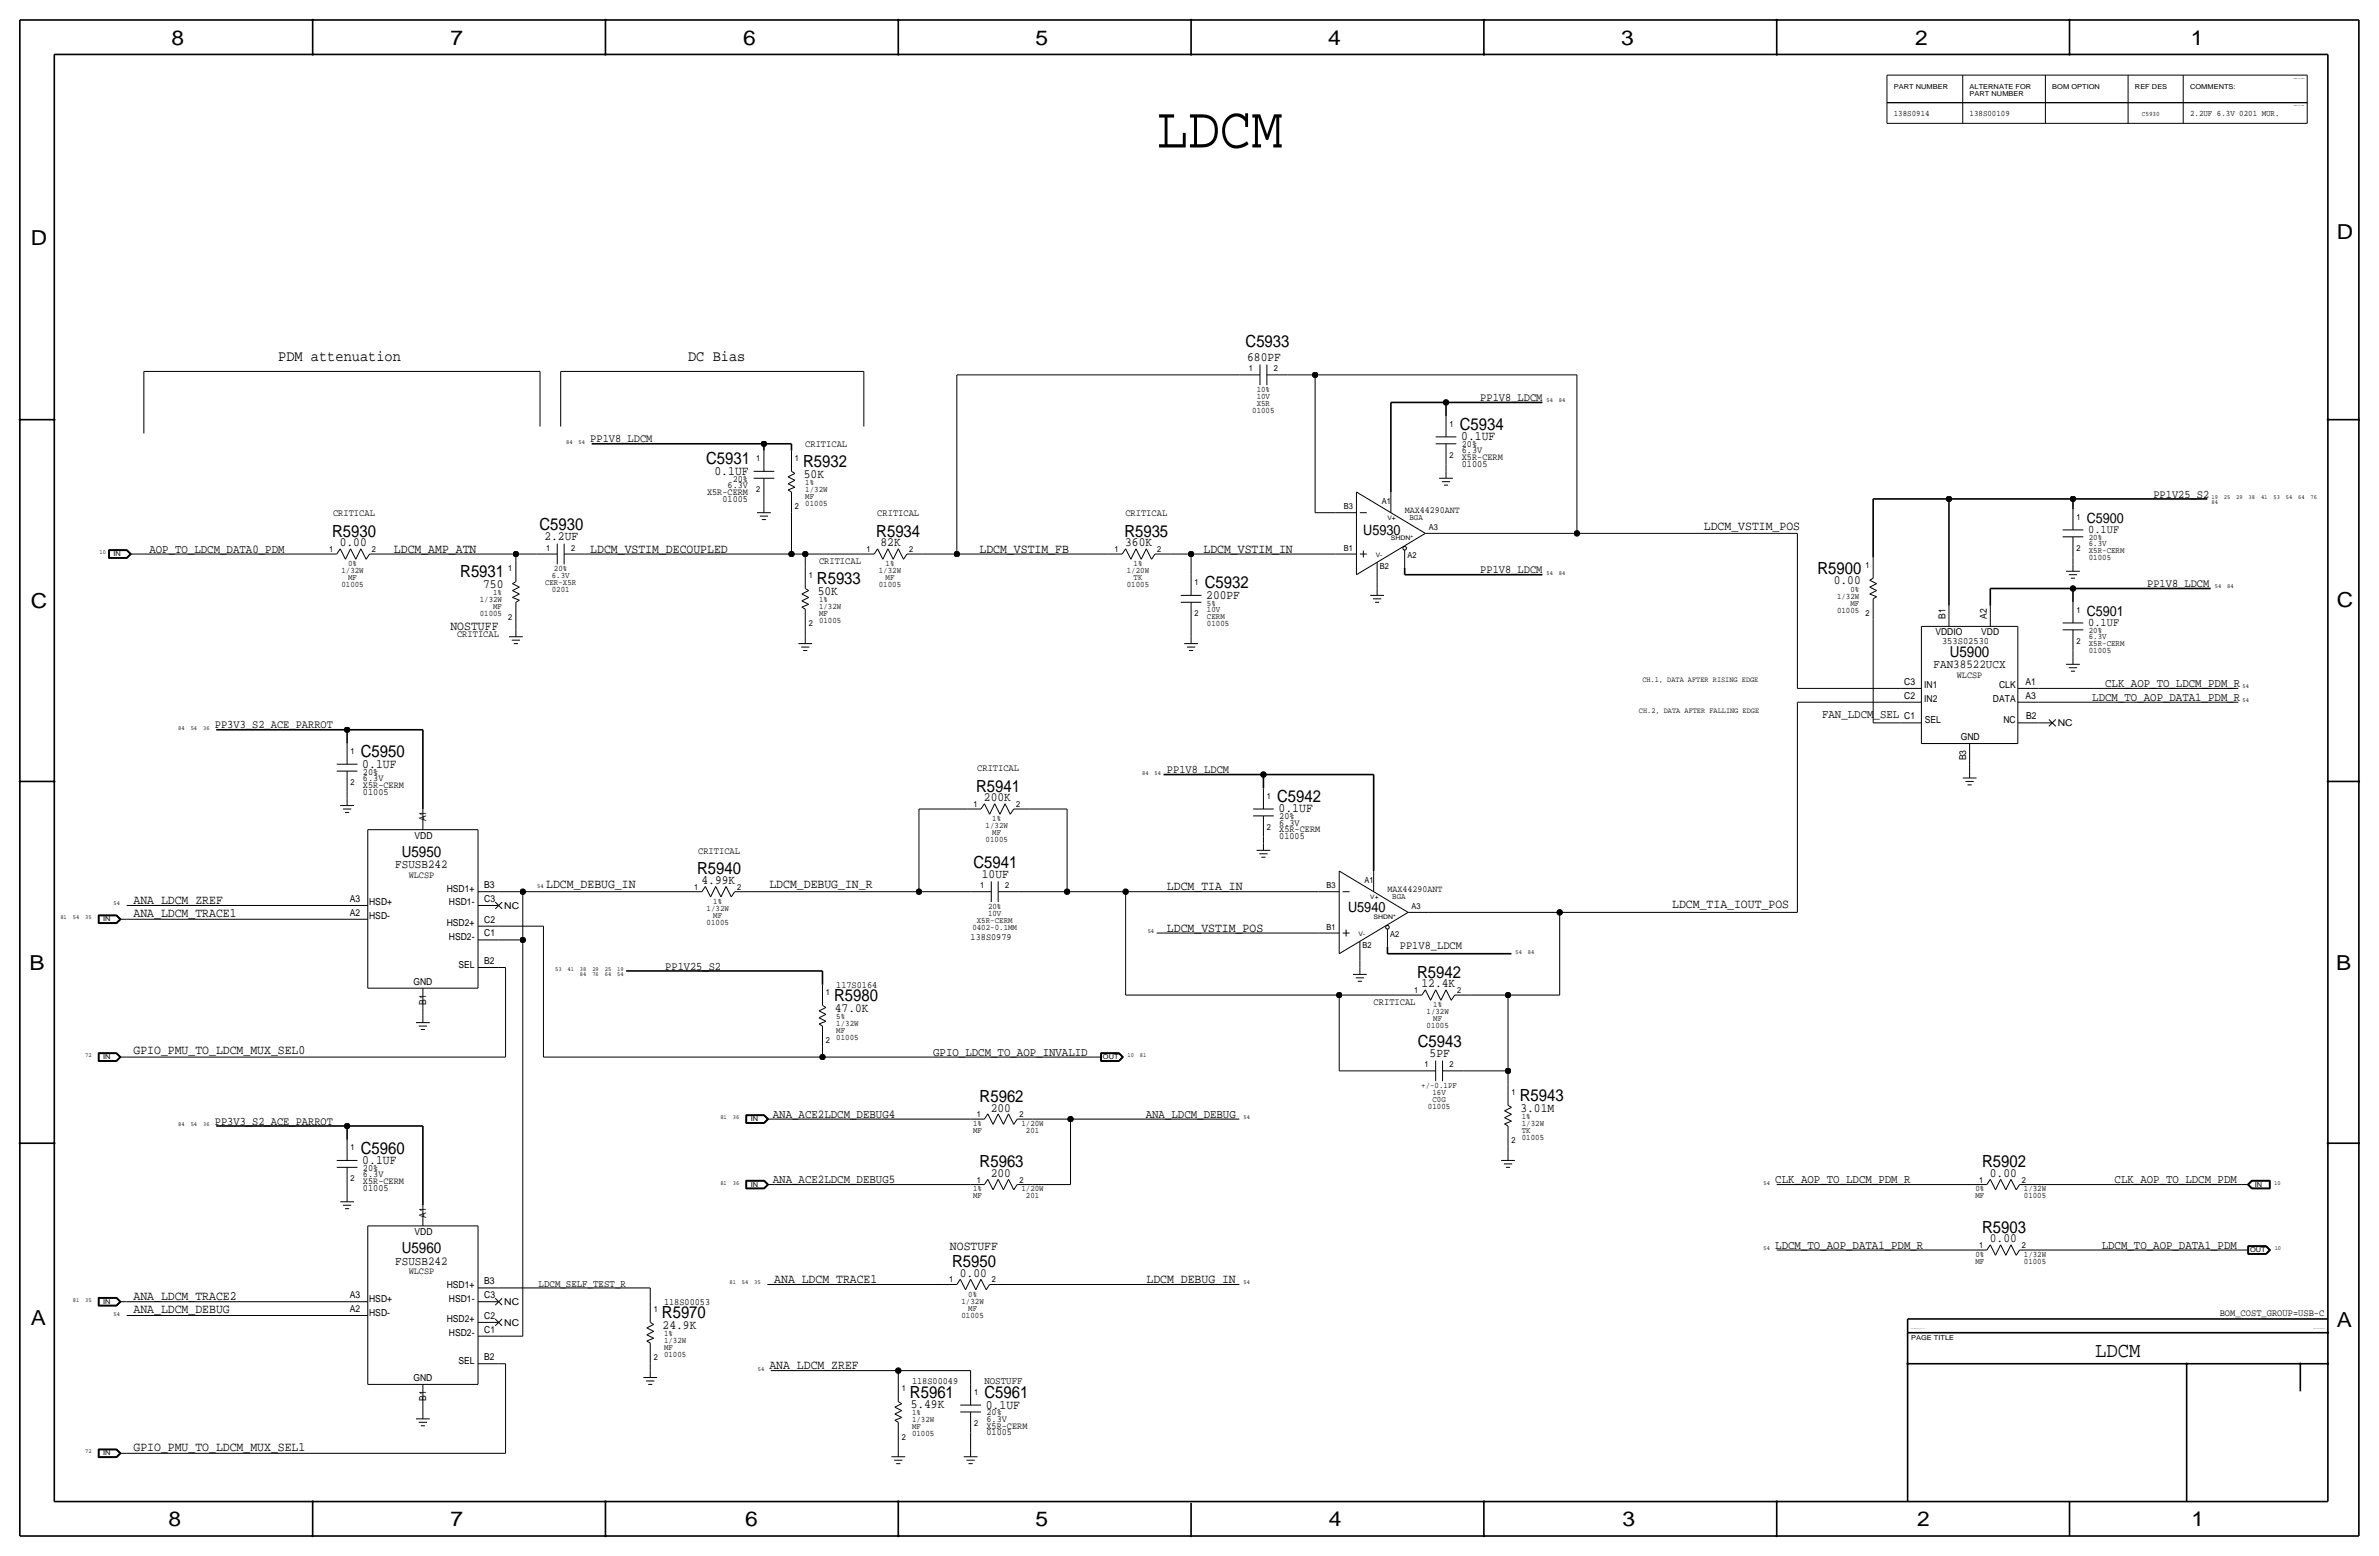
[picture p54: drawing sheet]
<svg xmlns="http://www.w3.org/2000/svg" width="877mm" height="574mm" viewBox="0 0 877 574" stroke-linecap="round" stroke-linejoin="round" font-family="sans-serif">
<defs><g id="words">
<text font-size="21.7" x="426.4" y="54.4">LDCM</text>
<text font-size="7.8" x="772.4" y="500.1">LDCM</text>
<g font-size="7.6">
<text x="63.2" y="16.5">8</text>
<text x="166.1" y="16.5">7</text>
<text x="274" y="16.5">6</text>
<text x="381.7" y="16.5">5</text>
<text x="489.7" y="16.5">4</text>
<text x="597.6" y="16.5">3</text>
<text x="706.1" y="16.5">2</text>
<text x="807.7" y="16.5">1</text>
<text x="861.5" y="88.1">D</text>
<text x="11.4" y="90.4">D</text>
<text x="11.4" y="224.3">C</text>
<text x="861.5" y="223.8">C</text>
<text x="10.9" y="357.6">B</text>
<text x="861.3" y="357.4">B</text>
<text x="11.4" y="488.4">A</text>
<text x="861.5" y="489.2">A</text>
<text x="62.2" y="562.6">8</text>
<text x="166.1" y="562.6">7</text>
<text x="274.8" y="562.6">6</text>
<text x="381.7" y="562.6">5</text>
<text x="489.9" y="562.6">4</text>
<text x="598.1" y="562.6">3</text>
<text x="706.8" y="562.6">2</text>
<text x="807.9" y="562.6">1</text>
</g>
<g font-size="6.2">
<text x="459.2" y="128">C5933</text>
<text x="538.2" y="158.5">C5934</text>
<text x="260.4" y="171.2">C5931</text>
<text x="296.1" y="172.2">R5932</text>
<text x="122.4" y="197.9">R5930</text>
<text x="198.9" y="195.3">C5930</text>
<text x="323.1" y="197.9">R5934</text>
<text x="414.5" y="197.9">R5935</text>
<text x="169.7" y="212.9">R5931</text>
<text x="301.2" y="215.4">R5933</text>
<text x="670.1" y="211.6">R5900</text>
<text x="444.2" y="216.9">C5932</text>
<text x="133" y="279.1">C5950</text>
<text x="359.9" y="291.8">R5941</text>
<text x="470.9" y="295.7">C5942</text>
<text x="257" y="322.3">R5940</text>
<text x="358.9" y="319.8">C5941</text>
<text x="522.5" y="360.4">R5942</text>
<text x="307.5" y="369.1">R5980</text>
<text x="522.7" y="385.8">C5943</text>
<text x="361.2" y="406.1">R5962</text>
<text x="560.3" y="405.9">R5943</text>
<text x="133" y="425.2">C5960</text>
<text x="361.2" y="430.3">R5963</text>
<text x="730.7" y="430.3">R5902</text>
<text x="730.7" y="454.4">R5903</text>
<text x="351" y="467.1">R5950</text>
<text x="244" y="485.9">R5970</text>
<text x="335.5" y="515.1">R5961</text>
<text x="362.9" y="515.4">C5961</text>
</g>
<g font-size="5.6">
<text x="102.6" y="133.1">PDM attenuation</text>
<text x="253.7" y="133.1">DC Bias</text>
<text x="718.8" y="242.3">U5900</text>
<text x="148.1" y="316">U5950</text>
<text x="148.1" y="462">U5960</text>
</g>
<g font-size="5.3">
<text x="502.6" y="197.3">U5930</text>
<text x="497" y="336.3">U5940</text>
</g>
<g font-size="5.2">
<text x="769.3" y="192.8">C5900</text>
<text x="769.3" y="227.1">C5901</text>
</g>
<g font-size="4.7">
<text x="459.8" y="133.1">680PF</text>
<text x="538.7" y="162.3">0.1UF</text>
<text x="263.4" y="175">0.1UF</text>
<text x="296.4" y="176">50K</text>
<text x="628.2" y="195.3">LDCM_VSTIM_POS</text>
<text x="125.3" y="201.4">0.00</text>
<text x="145.2" y="203.7">LDCM_AMP_ATN</text>
<text x="200.7" y="199.1">2.2UF</text>
<text x="217.6" y="203.7">LDCM_VSTIM_DECOUPLED</text>
<text x="324.6" y="201.4">82K</text>
<text x="361.1" y="203.7">LDCM_VSTIM_FB</text>
<text x="414.8" y="201.4">360K</text>
<text x="443.7" y="203.7">LDCM_VSTIM_IN</text>
<text x="676" y="215.4">0.00</text>
<text x="178.1" y="216.7">750</text>
<text x="301.4" y="219.2">50K</text>
<text x="444.7" y="220.7">200PF</text>
<text x="166.1" y="232.2">NOSTUFF</text>
<text x="133.6" y="283">0.1UF</text>
<text x="362.8" y="295.4">200K</text>
<text x="471.4" y="299.5">0.1UF</text>
<text x="362" y="323.6">10UF</text>
<text x="201.4" y="327.4">LDCM_DEBUG_IN</text>
<text x="258.6" y="325.9">4.99K</text>
<text x="283.7" y="327.4">LDCM_DEBUG_IN_R</text>
<text x="430.2" y="328.2">LDCM_TIA_IN</text>
<text x="49.2" y="333.2">ANA_LDCM_ZREF</text>
<text x="616.5" y="334.5">LDCM_TIA_IOUT_POS</text>
<text x="49.2" y="337.8">ANA_LDCM_TRACE1</text>
<text x="430.2" y="343.4">LDCM_VSTIM_POS</text>
<text x="524.1" y="364">12.4K</text>
<text x="307.8" y="372.9">47.0K</text>
<text x="49.2" y="388.6">GPIO_PMU_TO_LDCM_MUX_SEL0</text>
<text x="527.1" y="389.6">5PF</text>
<text x="365.3" y="409.7">200</text>
<text x="560.5" y="409.7">3.01M</text>
<text x="133.6" y="429">0.1UF</text>
<text x="365.3" y="433.8">200</text>
<text x="733.6" y="433.8">0.00</text>
<text x="350.2" y="460.8">NOSTUFF</text>
<text x="733.6" y="458">0.00</text>
<text x="285.4" y="472.9">ANA_LDCM_TRACE1</text>
<text x="353.9" y="470.7">0.00</text>
<text x="422.7" y="472.9">LDCM_DEBUG_IN</text>
<text x="49.2" y="479.3">ANA_LDCM_TRACE2</text>
<text x="49.2" y="483.9">ANA_LDCM_DEBUG</text>
<text x="244.3" y="489.7">24.9K</text>
<text x="283.7" y="504.7">ANA_LDCM_ZREF</text>
<text x="335.7" y="518.9">5.49K</text>
<text x="363.4" y="519.2">0.1UF</text>
<text x="49.2" y="534.7">GPIO_PMU_TO_LDCM_MUX_SEL1</text>
</g>
<g font-size="4.5">
<text x="712.9" y="246.1">FAN38522UCX</text>
<text x="145.7" y="320">FSUSB242</text>
<text x="145.7" y="466.1">FSUSB242</text>
</g>
<g font-size="4.4">
<text x="55.1" y="203.7">AOP_TO_LDCM_DATA0_PDM</text>
<text x="776.1" y="253.2">CLK_AOP_TO_LDCM_PDM_R</text>
<text x="771.4" y="258.3">LDCM_TO_AOP_DATA1_PDM_R</text>
<text x="671.7" y="264.7">FAN_LDCM_SEL</text>
<text x="344" y="389.1">GPIO_LDCM_TO_AOP_INVALID</text>
<text x="284.9" y="412">ANA_ACE2LDCM_DEBUG4</text>
<text x="422.4" y="412">ANA_LDCM_DEBUG</text>
<text x="284.9" y="436.1">ANA_ACE2LDCM_DEBUG5</text>
<text x="654.5" y="436.1">CLK_AOP_TO_LDCM_PDM_R</text>
<text x="779.6" y="436.1">CLK_AOP_TO_LDCM_PDM</text>
<text x="654.5" y="460.2">LDCM_TO_AOP_DATA1_PDM_R</text>
<text x="774.8" y="460.2">LDCM_TO_AOP_DATA1_PDM</text>
</g>
<g font-size="4.3">
<text x="545.7" y="147.8">PP1V8_LDCM</text>
<text x="217.6" y="163.1">PP1V8_LDCM</text>
<text x="793.9" y="183.4">PP1V25_S2</text>
<text x="769.8" y="196.6">0.1UF</text>
<text x="545.7" y="211.3">PP1V8_LDCM</text>
<text x="791.6" y="216.4">PP1V8_LDCM</text>
<text x="769.8" y="230.9">0.1UF</text>
<text x="79.2" y="268.5">PP3V3_S2_ACE_PARROT</text>
<text x="430.2" y="285">PP1V8_LDCM</text>
<text x="516.1" y="349.8">PP1V8_LDCM</text>
<text x="245.2" y="357.4">PP1V25_S2</text>
<text x="79.2" y="414.5">PP3V3_S2_ACE_PARROT</text>
</g>
<g font-size="3.8">
<text x="198.6" y="474.2">LDCM_SELF_TEST_R</text>
<text x="362.9" y="510.3">NOSTUFF</text>
</g>
<g font-size="3.6">
<text x="296.9" y="164.8">CRITICAL</text>
<text x="122.8" y="190.2">CRITICAL</text>
<text x="323.4" y="190.2">CRITICAL</text>
<text x="414.9" y="190.2">CRITICAL</text>
<text x="302" y="208">CRITICAL</text>
<text x="168.5" y="234.7">CRITICAL</text>
<text x="716" y="237.2">353S02530</text>
<text x="360.3" y="284.2">CRITICAL</text>
<text x="257.4" y="314.7">CRITICAL</text>
<text x="506.4" y="370.6">CRITICAL</text>
<text x="818.3" y="484.9">BOM_COST_GROUP=USB-C</text>
</g>
<g font-size="3.5">
<text x="538.9" y="167.1">6.3V</text>
<text x="538.9" y="164.8">20%</text>
<text x="538.9" y="169.7">X5R-CERM</text>
<text x="538.9" y="172.2">01005</text>
<text x="268.2" y="179.8">6.3V</text>
<text x="270.1" y="177.5">20%</text>
<text x="260.7" y="182.4">X5R-CERM</text>
<text x="266.3" y="184.9">01005</text>
<text x="517.9" y="189.2">MAX44290ANT</text>
<text x="717.2" y="228.1" transform="rotate(-90 717.2 228.1)">B1</text>
<text x="732.5" y="228.1" transform="rotate(-90 732.5 228.1)">A2</text>
<text x="713.5" y="234.2">VDDIO</text>
<text x="730.4" y="234.2">VDD</text>
<text x="721.4" y="249.9">WLCSP</text>
<text x="702" y="257.6">C2</text>
<text x="702" y="252.5">C3</text>
<text x="709.4" y="253.7">IN1</text>
<text x="737" y="253.7">CLK</text>
<text x="746.7" y="257.6">A3</text>
<text x="746.7" y="252.5">A1</text>
<text x="709.4" y="258.8">IN2</text>
<text x="734.7" y="258.8">DATA</text>
<text x="702" y="265.2">C1</text>
<text x="709.6" y="266.4">SEL</text>
<text x="738.6" y="266.4">NC</text>
<text x="747" y="265.2">B2</text>
<text x="758.7" y="267.7">NC</text>
<text x="722.9" y="272.8">GND</text>
<text x="724.9" y="280.2" transform="rotate(-90 724.9 280.2)">B3</text>
<text x="133.8" y="287.8">6.3V</text>
<text x="133.8" y="285.5">20%</text>
<text x="133.8" y="292.9">01005</text>
<text x="133.8" y="290.3">X5R-CERM</text>
<text x="157.2" y="302.8" transform="rotate(-90 157.2 302.8)">A1</text>
<text x="471.6" y="302">20%</text>
<text x="471.6" y="304.3">6.3V</text>
<text x="152.8" y="309.1">VDD</text>
<text x="471.6" y="306.8">X5R-CERM</text>
<text x="471.6" y="309.4">01005</text>
<text x="150.7" y="323.6">WLCSP</text>
<text x="164.7" y="328.7">HSD1+</text>
<text x="178.5" y="327.4">B3</text>
<text x="511.5" y="328.9">MAX44290ANT</text>
<text x="128.9" y="332.5">A3</text>
<text x="136.1" y="333.8">HSD+</text>
<text x="165.5" y="333.8">HSD1-</text>
<text x="178.5" y="332.5">C3</text>
<text x="185.9" y="335">NC</text>
<text x="128.9" y="337.6">A2</text>
<text x="136.1" y="338.8">HSD-</text>
<text x="164.7" y="341.4">HSD2+</text>
<text x="178.5" y="340.1">C2</text>
<text x="165.5" y="346.5">HSD2-</text>
<text x="178.5" y="345.2">C1</text>
<text x="357.8" y="346.5">138S0979</text>
<text x="169" y="356.6">SEL</text>
<text x="178.5" y="355.3">B2</text>
<text x="152.4" y="363">GND</text>
<text x="308.3" y="364.2">117S0164</text>
<text x="157.2" y="370.4" transform="rotate(-90 157.2 370.4)">B1</text>
<text x="133.8" y="431.5">20%</text>
<text x="133.8" y="433.8">6.3V</text>
<text x="133.8" y="436.4">X5R-CERM</text>
<text x="133.8" y="438.9">01005</text>
<text x="157.2" y="448.8" transform="rotate(-90 157.2 448.8)">A1</text>
<text x="152.8" y="455.2">VDD</text>
<text x="150.7" y="469.6">WLCSP</text>
<text x="178.5" y="473.5">B3</text>
<text x="128.9" y="478.5">A3</text>
<text x="136.1" y="479.8">HSD+</text>
<text x="164.7" y="474.7">HSD1+</text>
<text x="165.5" y="479.8">HSD1-</text>
<text x="178.5" y="478.5">C3</text>
<text x="128.9" y="483.6">A2</text>
<text x="136.1" y="484.9">HSD-</text>
<text x="185.9" y="481.1">NC</text>
<text x="244.8" y="481.1">118S00053</text>
<text x="164.7" y="487.4">HSD2+</text>
<text x="178.5" y="486.2">C2</text>
<text x="178.5" y="491.2">C1</text>
<text x="185.9" y="488.7">NC</text>
<text x="165.5" y="492.5">HSD2-</text>
<text x="169" y="502.7">SEL</text>
<text x="178.5" y="501.4">B2</text>
<text x="152.4" y="509">GND</text>
<text x="336.2" y="510.3">118S00049</text>
<text x="157.2" y="516.4" transform="rotate(-90 157.2 516.4)">B1</text>
<text x="363.7" y="521.7">20%</text>
<text x="363.7" y="524">6.3V</text>
<text x="363.7" y="526.5">X5R-CERM</text>
<text x="363.7" y="529.1">01005</text>
</g>
<g font-size="3.1">
<text x="698.2" y="42.9">138S0914</text>
<text x="726.1" y="42.9">138S00109</text>
<text x="807.4" y="42.9">2.2UF 6.3V 0201 MUR.</text>
<text x="460.4" y="136.9">1</text>
<text x="469.6" y="136.9">2</text>
<text x="463.3" y="144.5">10%</text>
<text x="463.3" y="147.1">10V</text>
<text x="463.3" y="149.6">X5R</text>
<text x="461.7" y="152.1">01005</text>
<text x="534.4" y="157.2">1</text>
<text x="278.8" y="169.9">1</text>
<text x="293.1" y="169.9">1</text>
<text x="534.4" y="168.7">2</text>
<text x="296.9" y="178.8">1%</text>
<text x="278.8" y="181.4">2</text>
<text x="296.9" y="183.9">MF</text>
<text x="296.9" y="181.4">1/32W</text>
<text x="509.4" y="185.6">A1</text>
<text x="293.1" y="187.7">2</text>
<text x="296.9" y="186.4">01005</text>
<text x="495.4" y="187.7">B3</text>
<text x="519.6" y="191.8">BGA</text>
<text x="765.5" y="191.5">1</text>
<text x="526.7" y="195.3">A3</text>
<text x="121.4" y="203.5">1</text>
<text x="137.1" y="203.5">2</text>
<text x="201.4" y="202.9">1</text>
<text x="210.5" y="202.9">2</text>
<text x="319.5" y="203.5">1</text>
<text x="335.2" y="203.5">2</text>
<text x="410.9" y="203.5">1</text>
<text x="426.7" y="203.5">2</text>
<text x="495.4" y="202.9">B1</text>
<text x="765.5" y="202.9">2</text>
<text x="770.1" y="201.4">6.3V</text>
<text x="770.1" y="199.1">20%</text>
<text x="770.1" y="204">X5R-CERM</text>
<text x="128.3" y="208.8">0%</text>
<text x="326.5" y="208.8">1%</text>
<text x="417.9" y="208.8">1%</text>
<text x="508.7" y="209.7">B2</text>
<text x="518.9" y="205.8">A2</text>
<text x="687.8" y="209.3">1</text>
<text x="770.1" y="206.5">01005</text>
<text x="125.9" y="211.3">1/32W</text>
<text x="128.3" y="213.9">MF</text>
<text x="187.4" y="210.6">1</text>
<text x="200.9" y="215.6">CER-X5R</text>
<text x="203.4" y="213.1">6.3V</text>
<text x="204.2" y="210.6">20%</text>
<text x="298.1" y="213.1">1</text>
<text x="324" y="211.3">1/32W</text>
<text x="326.5" y="213.9">MF</text>
<text x="415.4" y="211.3">1/20W</text>
<text x="417.9" y="213.9">TK</text>
<text x="440.4" y="215.6">1</text>
<text x="125.9" y="216.4">01005</text>
<text x="176.9" y="222">1/32W</text>
<text x="181.8" y="219.5">1%</text>
<text x="203.4" y="218.2">0201</text>
<text x="302" y="222">1%</text>
<text x="324" y="216.4">01005</text>
<text x="415.4" y="216.4">01005</text>
<text x="677.2" y="220.7">1/32W</text>
<text x="682.2" y="218.2">0%</text>
<text x="176.9" y="227.1">01005</text>
<text x="181.8" y="224.5">MF</text>
<text x="302" y="227.1">MF</text>
<text x="302" y="224.5">1/32W</text>
<text x="440.4" y="227.1">2</text>
<text x="445" y="223.3">5%</text>
<text x="445" y="225.6">10V</text>
<text x="677.2" y="225.8">01005</text>
<text x="682.2" y="223.3">MF</text>
<text x="687.8" y="227.1">2</text>
<text x="765.5" y="225.8">1</text>
<text x="187.4" y="228.3">2</text>
<text x="298.1" y="230.9">2</text>
<text x="302" y="229.6">01005</text>
<text x="445" y="230.6">01005</text>
<text x="445" y="228.1">CERM</text>
<text x="770.1" y="233.4">20%</text>
<text x="765.5" y="237.2">2</text>
<text x="770.1" y="235.7">6.3V</text>
<text x="770.1" y="238.3">X5R-CERM</text>
<text x="770.1" y="240.8">01005</text>
<text x="129.2" y="277.9">1</text>
<text x="129.2" y="289.3">2</text>
<text x="358.8" y="297.4">1</text>
<text x="374.6" y="297.4">2</text>
<text x="467.1" y="294.4">1</text>
<text x="363.4" y="305.3">1/32W</text>
<text x="365.8" y="302.8">1%</text>
<text x="467.1" y="305.8">2</text>
<text x="363.4" y="310.4">01005</text>
<text x="365.8" y="307.8">MF</text>
<text x="256" y="327.9">1</text>
<text x="271.7" y="327.9">2</text>
<text x="361.4" y="327.4">1</text>
<text x="370.5" y="327.4">2</text>
<text x="489.1" y="327.4">B3</text>
<text x="503.1" y="325.3">A1</text>
<text x="260.5" y="335.8">1/32W</text>
<text x="263" y="333.2">1%</text>
<text x="364.3" y="335">20%</text>
<text x="513.3" y="331.5">BGA</text>
<text x="520.4" y="335">A3</text>
<text x="260.5" y="340.9">01005</text>
<text x="263" y="338.3">MF</text>
<text x="360.1" y="340.1">X5R-CERM</text>
<text x="364.3" y="337.6">10V</text>
<text x="358.5" y="342.6">0402-0.1MM</text>
<text x="489.1" y="342.6">B1</text>
<text x="512.5" y="345.5">A2</text>
<text x="502.4" y="349.4">B2</text>
<text x="304.5" y="366.8">1</text>
<text x="521.4" y="366">1</text>
<text x="528.4" y="371.3">1%</text>
<text x="537.2" y="366">2</text>
<text x="308.3" y="375.7">5%</text>
<text x="525.9" y="373.9">1/32W</text>
<text x="528.4" y="376.4">MF</text>
<text x="308.3" y="383.3">01005</text>
<text x="308.3" y="380.7">MF</text>
<text x="308.3" y="378.2">1/32W</text>
<text x="525.9" y="379">01005</text>
<text x="304.5" y="384.6">2</text>
<text x="525.2" y="393.4">1</text>
<text x="534.4" y="393.4">2</text>
<text x="524" y="401.1">+/-0.1PF</text>
<text x="528.1" y="403.6">16V</text>
<text x="528.1" y="406.1">C0G</text>
<text x="557.2" y="403.6">1</text>
<text x="360.1" y="411.7">1</text>
<text x="375.9" y="411.7">2</text>
<text x="526.4" y="408.7">01005</text>
<text x="561" y="412.5">1%</text>
<text x="358.7" y="417.6">MF</text>
<text x="358.7" y="415">1%</text>
<text x="376.6" y="415">1/20W</text>
<text x="378.2" y="417.6">201</text>
<text x="561" y="415">1/32W</text>
<text x="561" y="417.6">TK</text>
<text x="129.2" y="423.9">1</text>
<text x="557.2" y="421.4">2</text>
<text x="561" y="420.1">01005</text>
<text x="129.2" y="435.4">2</text>
<text x="360.1" y="435.9">1</text>
<text x="375.9" y="435.9">2</text>
<text x="729.7" y="435.9">1</text>
<text x="745.4" y="435.9">2</text>
<text x="358.7" y="441.7">MF</text>
<text x="358.7" y="439.2">1%</text>
<text x="376.6" y="439.2">1/20W</text>
<text x="378.2" y="441.7">201</text>
<text x="728.3" y="439.2">0%</text>
<text x="728.3" y="441.7">MF</text>
<text x="746.1" y="439.2">1/32W</text>
<text x="746.1" y="441.7">01005</text>
<text x="729.7" y="460">1</text>
<text x="745.4" y="460">2</text>
<text x="728.3" y="463.3">0%</text>
<text x="728.3" y="465.8">MF</text>
<text x="746.1" y="463.3">1/32W</text>
<text x="746.1" y="465.8">01005</text>
<text x="350" y="472.7">1</text>
<text x="365.7" y="472.7">2</text>
<text x="356.9" y="478">0%</text>
<text x="241" y="483.6">1</text>
<text x="354.5" y="485.6">01005</text>
<text x="354.5" y="480.6">1/32W</text>
<text x="356.9" y="483.1">MF</text>
<text x="244.8" y="497.6">MF</text>
<text x="244.8" y="495">1/32W</text>
<text x="244.8" y="492.5">1%</text>
<text x="241" y="501.4">2</text>
<text x="244.8" y="500.1">01005</text>
<text x="332.4" y="512.8">1</text>
<text x="359.1" y="514.1">1</text>
<text x="336.2" y="521.7">1%</text>
<text x="336.2" y="526.8">MF</text>
<text x="336.2" y="524.3">1/32W</text>
<text x="359.1" y="525.5">2</text>
<text x="332.4" y="530.6">2</text>
<text x="336.2" y="529.3">01005</text>
</g>
<g font-size="2.9">
<text x="605.5" y="251.2">CH.1, DATA AFTER RISING EDGE</text>
<text x="604.2" y="262.6">CH.2, DATA AFTER FALLING EDGE</text>
</g>
<g font-size="2.5">
<text x="698.2" y="32.8">PART NUMBER</text>
<text x="726.1" y="32.8">ALTERNATE FOR</text>
<text x="726.1" y="35.3">PART NUMBER</text>
<text x="756.6" y="32.8">BOM OPTION</text>
<text x="787.1" y="32.8">REF DES</text>
<text x="807.4" y="32.8">COMMENTS:</text>
<text x="789.6" y="42.9">C5930</text>
<text x="41.9" y="205">IN</text>
<text x="38" y="339.6">IN</text>
<text x="38" y="390.4">IN</text>
<text x="406.6" y="390.4">OUT</text>
<text x="276.8" y="413.3">IN</text>
<text x="276.8" y="437.4">IN</text>
<text x="831.3" y="437.4">IN</text>
<text x="829.6" y="461.5">OUT</text>
<text x="38" y="480.6">IN</text>
<text x="704.5" y="493.8">PAGE TITLE</text>
<text x="38" y="536.4">IN</text>
</g>
<g font-size="2.3">
<text x="570.2" y="148.3">54</text>
<text x="574.8" y="148.3">84</text>
<text x="208.7" y="163.6">84</text>
<text x="213.3" y="163.6">54</text>
<text x="815.3" y="183.9">19</text>
<text x="815.3" y="185.7">84</text>
<text x="819.9" y="183.9">25</text>
<text x="824.4" y="183.9">29</text>
<text x="829" y="183.9">38</text>
<text x="833.6" y="183.9">41</text>
<text x="838.1" y="183.9">53</text>
<text x="842.7" y="183.9">54</text>
<text x="847.3" y="183.9">64</text>
<text x="851.9" y="183.9">76</text>
<text x="511.5" y="191.5">V+</text>
<text x="512.8" y="199.1">SHDN*</text>
<text x="36.7" y="204.2">10</text>
<text x="507.2" y="205.2">V-</text>
<text x="570.2" y="211.8">54</text>
<text x="574.8" y="211.8">84</text>
<text x="816.6" y="216.9">54</text>
<text x="821.1" y="216.9">84</text>
<text x="826.7" y="253.7">54</text>
<text x="826.7" y="258.8">54</text>
<text x="65.7" y="269">84</text>
<text x="70.3" y="269">54</text>
<text x="74.9" y="269">36</text>
<text x="421.1" y="285.5">84</text>
<text x="425.7" y="285.5">54</text>
<text x="198.1" y="327.4">54</text>
<text x="41.9" y="333.8">54</text>
<text x="505.2" y="331.2">V+</text>
<text x="22.3" y="338.8">81</text>
<text x="26.8" y="338.8">54</text>
<text x="31.4" y="338.8">35</text>
<text x="506.4" y="338.8">SHDN*</text>
<text x="423.1" y="343.9">54</text>
<text x="500.8" y="344.9">V-</text>
<text x="558.7" y="351.5">54</text>
<text x="563.3" y="351.5">84</text>
<text x="204.7" y="357.9">53</text>
<text x="209.2" y="357.9">41</text>
<text x="213.8" y="359.7">84</text>
<text x="213.8" y="357.9">38</text>
<text x="218.4" y="359.7">76</text>
<text x="218.4" y="357.9">29</text>
<text x="223" y="359.7">64</text>
<text x="223" y="357.9">25</text>
<text x="227.5" y="359.7">54</text>
<text x="227.5" y="357.9">19</text>
<text x="31.4" y="389.6">72</text>
<text x="415.7" y="389.6">10</text>
<text x="420.3" y="389.6">81</text>
<text x="265.6" y="412.5">81</text>
<text x="270.2" y="412.5">36</text>
<text x="458.4" y="412.5">54</text>
<text x="65.7" y="415">84</text>
<text x="70.3" y="415">54</text>
<text x="74.9" y="415">36</text>
<text x="265.6" y="436.6">81</text>
<text x="270.2" y="436.6">36</text>
<text x="650.2" y="436.6">54</text>
<text x="838.5" y="436.6">10</text>
<text x="650.2" y="460.8">54</text>
<text x="838.6" y="460.8">10</text>
<text x="268.9" y="473.5">81</text>
<text x="273.5" y="473.5">54</text>
<text x="278.1" y="473.5">35</text>
<text x="458.4" y="473.5">54</text>
<text x="26.8" y="479.8">81</text>
<text x="31.4" y="479.8">35</text>
<text x="41.9" y="484.9">54</text>
<text x="279.3" y="505.2">54</text>
<text x="31.4" y="535.7">72</text>
</g>
<g font-size=".4">
<text x="845.5" y="29">TABLE_ALT_HEAD</text>
<text x="845.5" y="39.1">TABLE_ALT_ITEM</text>
<text x="704.5" y="490">SYNC_MASTER=J518_MLB_4.0.2</text>
<text x="852.9" y="490">SYNC_DATE=08/20/2020</text>
</g>
</g></defs>
<g fill="none" stroke="#000" stroke-width=".6">
<path d="M7.3 7.4v558.8zM7.3 7.4h862.3zM115.3 7.4v12.7zM223.2 7.4v12.7zM331.2 7.4v12.7zM439.1 7.4v12.7zM547.1 7.4v12.7zM655 7.4v12.7zM763 7.4v12.7zM869.6 7.4v558.8zM20 20.1v533.4zM20 20.1h838.2z"/>
<path d="M858.2 20.1v533.4zM7.3 154.7h12.7zM512.8 148.3h20.3zM512.8 148.3v33.1zM533.1 148.3h35.6zM533.1 148.3v5.1zM858.2 154.7h11.4zM218.1 163.6h63.5zM281.6 163.6h10.2zM281.6 163.6v2.5zM291.8 163.6v2.5zM690.6 183.9h27.9z"/>
<path d="M690.6 183.9v21.6zM718.5 183.9h45.7zM718.5 183.9v39.4zM764.2 183.9h49.6zM764.2 183.9v3.8zM517.9 211.8h50.8zM517.9 209.3v2.5zM733.8 216.9h30.4zM733.8 216.9v6.4zM764.2 216.9h50.8zM764.2 216.9v5.1zM79.7 269h48.3z"/>
<path d="M128 269h27.9zM128 269v5.1zM155.9 269v29.2zM7.3 288h12.7zM429 285.5h36.8zM465.8 285.5h40.6zM465.8 285.5v5.1zM506.4 285.5v35.6zM858.2 288h11.4zM230.8 357.9h72.4zM303.2 357.9v5.1zM511.5 351.5h45.7z"/>
<path d="M511.5 349v2.5zM79.7 415h48.3zM128 415h27.9zM128 415v5.1zM155.9 415v29.2zM7.3 421.4h12.7zM858.2 421.4h11.4zM703.3 486.2h154.9zM703.3 486.2v5zM703.3 491.2h154.9zM703.3 491.2v62.3zM703.3 502.7h154.9z"/>
<path d="M806.1 502.7v50.8zM848.1 502.7v10.1zM20 553.5h838.2zM115.3 553.5v12.7zM223.2 553.5v12.7zM331.2 553.5v12.7zM439.1 554v12.2zM547.1 553.5v12.7zM655 553.5v12.7zM763 553.5v12.7zM7.3 566.2h862.3z"/>
</g>
<g fill="none" stroke="#000" stroke-width=".37">
<path d="M695.7 27.7v10.1zM695.7 27.7h154.9zM695.7 37.8h154.9zM695.7 37.8v7.7zM723.6 27.7v10.1zM723.6 37.8v7.7zM754.1 27.7v10.1zM754.1 37.8v7.7zM784.6 27.7v10.1zM784.6 37.8v7.7zM804.9 27.7v10.1zM804.9 37.8v7.7z"/>
<path d="M850.6 27.7v10.1zM850.6 37.8v7.7zM695.7 45.5h154.9zM53 136.9v22.9zM53 136.9h146.1zM199.1 136.9v20.3zM206.7 136.9v20.3zM206.7 136.9h111.8zM318.5 136.9v20.3zM352.8 138.2h104.1zM352.8 138.2v66zM456.9 138.2h7.6z"/>
<path d="M464.5 134.4v7.6zM467.1 138.2h7.6zM467.1 134.4v7.6zM474.7 138.2h10.1zM484.8 138.2h96.6zM484.8 138.2v50.8zM581.4 138.2v58.4zM533.1 153.4v7.6zM277.8 173.7h7.6zM277.8 176.3h7.6zM281.6 166.1v7.6zM281.6 176.3v7.6z"/>
<path d="M290.5 178.3l2.6 1.3zM290.5 178.3l2.6-1.3zM290.5 175.8l2.6 1.2zM290.5 175.8l2.6-1.3zM291.8 166.1v7.6zM291.8 173.7l1.3 .8zM529.3 161h7.6zM529.3 163.6h7.6zM530.6 176.3h5zM531.6 177.5h3zM532.3 178.8h1.6zM533.1 171.2v2.5z"/>
<path d="M533.1 163.6v7.6zM533.1 173.7v2.6zM279.1 189h5.1zM280.1 190.2h3.1zM280.9 191.5h1.5zM281.6 183.9v2.5zM281.6 186.4v2.6zM290.5 180.6l1.3 .8zM290.5 180.6l2.6-1zM291.8 189v15.2zM291.8 181.4v7.6zM484.8 189h7.7z"/>
<path d="M492.5 189h7.6zM500.1 181.4l25.4 15.2zM500.1 181.4v30.4zM501.3 189h2.6zM512.8 181.4v7.6zM525.5 196.6h7.6zM533.1 196.6h48.3zM581.4 196.6h81.2zM662.6 196.6v57.1zM760.4 195.3h7.6zM760.4 197.9h7.6zM764.2 187.7v7.6z"/>
<path d="M764.2 197.9v7.6zM40 202.6v3.2zM40 205.8h6.8zM40 202.6h6.8zM40.1 202.7h6.7zM40.1 202.7v3zM40.1 205.7h6.7zM40.2 202.8h6.5zM40.2 202.8v2.8zM40.2 205.6h6.5zM40.3 202.9h6.4zM40.3 202.9v2.6z"/>
<path d="M40.3 205.5h6.4zM46.7 202.9l1.3 1.3zM46.7 205.5l1.3-1.3zM46.7 202.8l1.4 1.4zM46.8 202.7l1.5 1.5zM46.8 202.6l1.6 1.6zM46.8 205.8l1.6-1.6zM48 204.2h2.5zM48.1 204.2l-1.4 1.4zM48.3 204.2l-1.5 1.5zM50.5 204.2h68.6zM119.1 204.2h5.1z"/>
<path d="M125.4 202.3l-1.2 1.9zM125.4 202.3l2 3.8zM129.2 202.3l-1.8 3.8zM129.2 202.3l2 3.8zM133 202.3l2 3.8zM133 202.3l-1.8 3.8zM136.2 204.2h5.7zM136.2 204.2l-1.2 1.9zM141.9 204.2h48.3zM188.9 217.7l2.6 1.2zM188.9 217.7l2.6-1.3zM188.9 215.1l1.3-.7z"/>
<path d="M188.9 215.1l2.6 1.3zM190.2 204.2h7.6zM190.2 204.2v2.6zM190.2 206.8v7.6zM197.8 204.2h7.6zM205.4 200.4v7.6zM208 204.2h7.6zM208 200.4v7.6zM215.6 204.2h76.2zM291.8 204.2h5.1zM295.6 218.9l2.5 1.3zM295.6 218.9l2.5-1.2z"/>
<path d="M296.9 204.2h20.3zM296.9 204.2v5.1zM296.9 209.3v7.6zM296.9 216.9l1.2 .8zM317.2 204.2h5.1zM323.5 202.3l-1.2 1.9zM323.5 202.3l2 3.8zM327.4 202.3l-1.9 3.8zM327.4 202.3l1.9 3.8zM331.2 202.3l1.9 3.8zM331.2 202.3l-1.9 3.8zM334.4 204.2h5.7z"/>
<path d="M334.4 204.2l-1.3 1.9zM340.1 204.2h12.7zM352.8 204.2h55.8zM408.6 204.2h5.1zM415 202.3l-1.3 1.9zM415 202.3l1.9 3.8zM418.8 202.3l-1.9 3.8zM418.8 202.3l1.9 3.8zM422.6 202.3l1.9 3.8zM422.6 202.3l-1.9 3.8zM425.8 204.2h5.7zM425.8 204.2l-1.3 1.9z"/>
<path d="M431.5 204.2h7.6zM435.3 219.5h7.6zM439.1 204.2v7.6zM439.1 204.2h53.4zM439.1 211.8v7.7zM492.5 204.2h7.6zM500.1 211.8l25.4-15.2zM501.3 204.2h2.6zM502.6 202.9v2.6zM505.2 219.5h5zM507.7 214.4v2.5zM507.7 207.3v7.1z"/>
<path d="M507.7 216.9v2.6zM517.9 202.7v6.6zM689.3 218.9l2.5 1.1zM689.3 218.9l2.5-1.2zM689.3 216.4l2.5 1.3zM689.3 216.4l2.5-1.3zM689.3 213.9l1.3-.8zM689.3 213.9l2.5 1.2zM690.6 205.5v7.6zM761.7 210.6h5.1zM762.7 211.8h3.1zM763.5 213.1h1.5z"/>
<path d="M764.2 205.5v2.5zM764.2 208v2.6zM187.7 234.7h5zM188.7 236h3zM188.9 220.2l2.6 1zM188.9 220.2l2.6-1.3zM189.4 237.2h1.6zM190.2 229.6v2.6zM190.2 222v7.6zM190.2 222l1.3-.8zM190.2 232.2v2.5zM294.3 237.2h5.1z"/>
<path d="M295.4 238.5h3zM295.6 223.8l1.3 .7zM295.6 223.8l2.5-1zM295.6 221.5l2.5 1.3zM295.6 221.5l2.5-1.3zM296.1 239.8h1.5zM296.9 232.2v2.5zM296.9 224.5v7.7zM296.9 234.7v2.5zM435.3 222h7.6zM436.6 237.2h5.1zM437.6 238.5h3z"/>
<path d="M438.4 239.8h1.5zM439.1 229.6v5.1zM439.1 222v7.6zM439.1 234.7v2.5zM506.2 220.7h3zM506.9 222h1.6zM690.6 228.3v38.1zM690.6 220.7v7.6zM690.6 220.7l1.2-.7zM708.4 230.9v43.2zM708.4 230.9h35.5zM718.5 223.3v7.6z"/>
<path d="M733.8 223.3v7.6zM743.9 230.9v43.2zM760.4 229.6h7.6zM760.4 232.2h7.6zM764.2 239.8v2.5zM764.2 222v7.6zM764.2 232.2v7.6zM662.6 253.7h38.1zM662.6 258.8h38.1zM662.6 258.8v77.5zM700.7 258.8h7.7zM700.7 253.7h7.7z"/>
<path d="M743.9 258.8h7.6zM743.9 253.7h7.6zM751.5 258.8h73.7zM751.5 253.7h73.7zM761.7 244.9h5.1zM762.7 246.1h3.1zM763.5 247.4h1.5zM764.2 242.3v2.6zM128 274.1v7.6zM690.6 266.4h10.1zM700.7 266.4h7.7zM708.4 274.1h35.5z"/>
<path d="M726.1 274.1v7.6zM743.9 266.4h7.6zM751.5 266.4h5.1zM755.3 265.2l2.6 2.5zM755.3 267.7l2.6-2.5zM124.2 281.7h7.6zM124.2 284.2h7.6zM125.4 296.9h5.1zM126.4 298.2h3.1zM127.2 299.5h1.5zM128 291.8v2.6zM128 284.2v7.6z"/>
<path d="M128 294.4v2.5zM155.9 298.2v7.6zM338.8 298.2v30.5zM338.8 298.2h17.8zM356.6 298.2h5zM362.9 296.3l-1.3 1.9zM362.9 296.3l1.9 3.8zM366.7 296.3l-1.9 3.8zM366.7 296.3l2 3.8zM370.5 296.3l2 3.8zM370.5 296.3l-1.8 3.8zM373.7 298.2h5.7z"/>
<path d="M373.7 298.2l-1.2 1.9zM379.4 298.2h14zM393.4 298.2v30.5zM462 298.2h7.6zM465.8 290.6v7.6zM723.6 286.8h5.1zM724.6 288h3.1zM725.4 289.3h1.5zM726.1 281.7v2.5zM726.1 284.2v2.6zM135.6 305.8v58.4zM135.6 305.8h40.6z"/>
<path d="M176.2 305.8v58.4zM462 300.7h7.6zM463.2 313.4h5.1zM464.3 314.7h3zM465 316h1.5zM465.8 308.4v2.5zM465.8 300.7v7.7zM465.8 310.9v2.5zM36.2 337.3v3.1zM36.2 337.3h6.8zM36.3 337.4h6.7zM36.3 337.4v2.9z"/>
<path d="M36.4 337.5h6.5zM36.4 337.5v2.7zM36.5 337.6h6.4zM36.5 337.6v2.5zM42.9 337.6l1.2 1.2zM42.9 337.5l1.4 1.3zM43 337.4l1.4 1.4zM43 337.3l1.6 1.5zM44.1 338.8h2.6zM44.1 338.8l-1.2 1.3zM44.4 338.8l-1.4 1.5zM44.6 338.8l-1.6 1.6z"/>
<path d="M46.7 338.8h81.3zM46.7 333.8h81.3zM128 338.8h7.6zM128 333.8h7.6zM176.2 333.8h7.6zM176.2 328.7h7.6zM182.6 332.5l2.5 2.5zM183.8 328.7h8.9zM185.1 332.5l-2.5 2.5zM192.7 328.7h61zM192.7 328.7v17.8zM253.7 328.7h5.1z"/>
<path d="M260 326.7l-1.2 2zM260 326.7l2 3.9zM263.9 326.7l-1.9 3.9zM263.9 326.7l1.9 3.9zM267.7 326.7l1.9 3.9zM267.7 326.7l-1.9 3.9zM270.9 328.7h5.7zM270.9 328.7l-1.3 1.9zM276.6 328.7h62.2zM338.8 328.7h19zM357.8 328.7h7.7zM365.5 324.9v7.6z"/>
<path d="M368 328.7h7.6zM368 324.9v7.6zM375.6 328.7h17.8zM393.4 328.7h21.6zM415 328.7v38.1zM415 328.7h71.1zM486.1 328.7h7.6zM493.7 321.1l25.4 15.2zM493.7 321.1v30.4zM495 328.7h2.5zM506.4 321.1v7.6zM519.1 336.3h7.6z"/>
<path d="M526.7 336.3h48.3zM575 336.3h87.6zM575 336.3v30.5zM36.2 340.4h6.8zM36.3 340.3h6.7zM36.4 340.2h6.5zM36.5 340.1h6.4zM42.9 340.2l1.4-1.4zM176.2 356.6h7.6zM176.2 346.5h7.6zM176.2 341.4h7.6zM183.8 346.5h8.9z"/>
<path d="M183.8 341.4h16.6zM183.8 356.6h2.6zM186.4 356.6v33zM192.7 346.5v146zM200.4 341.4v48.2zM426.4 343.9h59.7zM486.1 343.9h7.6zM493.7 351.5l25.4-15.2zM495 343.9h2.5zM496.3 342.6v2.6zM498.8 359.2h5.1zM501.3 354.1v2.5z"/>
<path d="M501.3 347v7.1zM501.3 356.6v2.6zM511.5 342.4v6.6zM135.6 364.2h40.6zM153.4 376.9h5zM154.4 378.2h3zM155.1 379.5h1.6zM155.9 371.9v2.5zM155.9 374.4v2.5zM155.9 364.2v7.7zM302 377.4l1.2 .8zM302 377.4l2.5-1z"/>
<path d="M302 375.2l2.5 1.2zM302 375.2l2.5-1.3zM302 372.6l2.5 1.3zM302 372.6l2.5-1.3zM303.2 378.2v7.6zM303.2 363v7.6zM303.2 370.6l1.3 .7zM415 366.8h78.7zM493.7 366.8v27.9zM493.7 366.8h25.4zM499.8 360.4h3.1zM500.6 361.7h1.5z"/>
<path d="M519.1 366.8h5.1zM525.5 364.8l-1.3 2zM525.5 364.8l1.9 3.9zM529.3 364.8l-1.9 3.9zM529.3 364.8l1.9 3.9zM533.1 364.8l1.9 3.9zM533.1 364.8l-1.9 3.9zM536.3 366.8h5.7zM536.3 366.8l-1.3 1.9zM542 366.8h14zM556 366.8h19zM556 366.8v27.9z"/>
<path d="M36.2 388.1v3.1zM36.2 391.2h6.8zM36.2 388.1h6.8zM36.3 388.2h6.7zM36.3 388.2v2.9zM36.3 391.1h6.7zM36.4 388.3h6.5zM36.4 388.3v2.7zM36.4 391h6.5zM36.5 388.4h6.4zM36.5 388.4v2.5zM36.5 390.9h6.4z"/>
<path d="M42.9 388.4l1.2 1.2zM42.9 388.3l1.4 1.3zM42.9 391l1.4-1.4zM43 388.2l1.4 1.4zM43 388.1l1.6 1.5zM44.1 389.6h2.6zM44.1 389.6l-1.2 1.3zM44.4 389.6l-1.4 1.5zM44.6 389.6l-1.6 1.6zM46.7 389.6h139.7zM200.4 389.6h102.8zM303.2 385.8v3.8z"/>
<path d="M303.2 389.6h100.4zM403.6 389.6h2.5zM405.8 388.1h6.8zM405.8 391.2h6.8zM405.8 388.1v3.1zM405.9 388.2h6.6zM405.9 388.2v2.9zM405.9 391.1h6.6zM406 388.3h6.5zM406 388.3v2.7zM406 391h6.5zM406.1 388.4h6.3z"/>
<path d="M406.1 388.4v2.5zM406.1 390.9h6.3zM412.4 388.4l1.3 1.2zM412.5 388.3l1.4 1.3zM412.5 391l1.4-1.4zM412.5 388.2l1.5 1.4zM412.5 391.1l1.5-1.5zM412.6 388.1l1.6 1.5zM413.7 389.6l-1.3 1.3zM414.2 389.6l-1.6 1.6zM493.7 394.7h28zM521.7 394.7h7.6z"/>
<path d="M529.3 390.9v7.6zM531.8 394.7h7.6zM531.8 390.9v7.6zM539.4 394.7h16.6zM556 394.7v5.1zM556 399.8v7.6zM275 410.9v3.2zM275 414.1h6.8zM275 410.9h6.8zM275.1 411h6.6zM275.1 411v3zM275.1 414h6.6z"/>
<path d="M275.2 411.1h6.5zM275.2 411.1v2.8zM275.2 413.9h6.5zM275.3 411.2h6.3zM275.3 411.2v2.6zM275.3 413.8h6.3zM281.6 411.2l1.3 1.3zM281.7 411.1l1.4 1.4zM281.7 413.9l1.4-1.4zM281.7 411l1.5 1.5zM281.8 410.9l1.6 1.6zM282.9 412.5h2.5z"/>
<path d="M282.9 412.5l-1.3 1.3zM283.2 412.5l-1.5 1.5zM283.4 412.5l-1.6 1.6zM285.4 412.5h72.4zM357.8 412.5h5.1zM364.2 410.6l-1.3 1.9zM364.2 410.6l1.9 3.8zM368 410.6l-1.9 3.8zM368 410.6l1.9 3.8zM371.8 410.6l1.9 3.8zM371.8 410.6l-1.9 3.8zM375 412.5h5.7z"/>
<path d="M375 412.5l-1.3 1.9zM380.7 412.5h14zM394.7 412.5v24.1zM394.7 412.5h62.2zM554.7 414.3l1.3 .7zM554.7 414.3l2.5-1zM554.7 412l2.5 1.3zM554.7 412l2.5-1.3zM554.7 409.4l2.5 1.3zM554.7 409.4l2.5-1.2zM556 415v7.7zM556 407.4l1.2 .8z"/>
<path d="M124.2 427.7h7.6zM124.2 430.3h7.6zM128 437.9v2.5zM128 420.1v7.6zM128 430.3v7.6zM275 435.1v3.1zM275 438.2h6.8zM275 435.1h6.8zM275.1 435.2h6.6zM275.1 435.2v2.9zM275.1 438.1h6.6zM275.2 435.3h6.5z"/>
<path d="M275.2 435.3v2.7zM275.2 438h6.5zM275.3 435.4h6.3zM275.3 435.4v2.5zM275.3 437.9h6.3zM281.6 435.4l1.3 1.2zM281.6 437.9l1.3-1.3zM281.7 435.3l1.4 1.3zM281.7 438l1.4-1.4zM281.7 435.2l1.5 1.4zM281.8 435.1l1.6 1.5zM281.8 438.2l1.6-1.6z"/>
<path d="M282.9 436.6h2.5zM283.2 436.6l-1.5 1.5zM285.4 436.6h72.4zM357.8 436.6h5.1zM364.2 434.7l-1.3 1.9zM364.2 434.7l1.9 3.9zM368 434.7l-1.9 3.9zM368 434.7l1.9 3.9zM371.8 434.7l1.9 3.9zM371.8 434.7l-1.9 3.9zM375 436.6h5.7zM375 436.6l-1.3 2z"/>
<path d="M380.7 436.6h14zM553.4 427.7h5.1zM554.4 429h3.1zM555.2 430.3h1.5zM556 422.7v2.5zM556 425.2v2.5zM655 436.6h72.4zM727.4 436.6h5.1zM733.8 434.7l-1.3 1.9zM733.8 434.7l1.9 3.9zM737.6 434.7l-1.9 3.9zM737.6 434.7l1.9 3.9z"/>
<path d="M741.4 434.7l1.9 3.9zM741.4 434.7l-1.9 3.9zM744.6 436.6h5.7zM744.6 436.6l-1.3 2zM750.3 436.6h76.2zM826.5 436.6h2.5zM828.5 436.6l1.6 1.6zM828.7 436.6l1.5-1.4zM828.7 436.6l1.5 1.5zM828.9 436.6l1.3-1.3zM828.9 436.6l1.3 1.4zM829 436.6l1.3-1.2z"/>
<path d="M829 436.6l1.3 1.3zM830.1 435.1l-1.6 1.5zM830.1 435.1h6.8zM830.1 438.2h6.8zM830.2 435.2h6.6zM830.2 438.1h6.6zM830.2 435.3h6.5zM830.2 438h6.5zM830.3 435.4h6.3zM830.3 437.9h6.3zM836.6 435.4v2.5zM836.7 435.3v2.7z"/>
<path d="M836.8 435.2v2.9zM836.9 435.1v3.1zM125.4 443h5.1zM126.4 444.2h3.1zM127.2 445.5h1.5zM128 440.4v2.6zM135.6 451.9v58.4zM135.6 451.9h40.6zM155.9 444.2v7.7zM176.2 451.9v58.4zM733.8 458.8l-1.3 2zM733.8 458.8l1.9 3.9z"/>
<path d="M737.6 458.8l-1.9 3.9zM737.6 458.8l1.9 3.9zM741.4 458.8l1.9 3.9zM741.4 458.8l-1.9 3.9zM828.7 459.2h6.8zM828.7 459.2v3.1zM828.8 459.3h6.7zM828.8 459.3v2.9zM828.9 459.4h6.5zM828.9 459.4v2.7zM829 459.5h6.4zM829 459.5v2.5z"/>
<path d="M835.4 459.5l1.2 1.3zM835.4 459.4l1.4 1.4zM835.5 459.3l1.4 1.5zM835.5 459.2l1.6 1.6zM36.2 478.2v3.2zM36.2 478.2h6.8zM36.3 478.3h6.7zM36.3 478.3v3zM36.4 478.4h6.5zM36.4 478.4v2.8zM36.5 478.5h6.4zM36.5 478.5v2.6z"/>
<path d="M42.9 478.5l1.2 1.3zM42.9 478.4l1.4 1.4zM43 478.3l1.4 1.5zM43 478.2l1.6 1.6zM44.1 479.8h2.6zM44.1 479.8l-1.2 1.3zM46.7 479.8h81.3zM128 479.8h7.6zM176.2 479.8h7.6zM176.2 474.7h7.6zM182.6 478.5l2.5 2.6zM183.8 474.7h55.9z"/>
<path d="M185.1 478.5l-2.5 2.6zM239.7 474.7v5.1zM239.7 479.8v7.6zM282.9 473.5h64.8zM347.7 473.5h5.1zM354 471.5l-1.2 2zM354 471.5l2 3.9zM357.8 471.5l-1.8 3.9zM357.8 471.5l2 3.9zM361.6 471.5l2 3.9zM361.6 471.5l-1.8 3.9zM364.8 473.5h5.7z"/>
<path d="M364.8 473.5l-1.2 1.9zM370.5 473.5h86.4zM655 460.8h72.4zM727.4 460.8h5.1zM744.6 460.8h5.7zM744.6 460.8l-1.3 1.9zM750.3 460.8h76.2zM826.5 460.8h2.5zM828.7 462.3h6.8zM828.8 462.2h6.7zM828.9 462.1h6.5zM829 462h6.4z"/>
<path d="M835.4 462l1.2-1.2zM835.4 462.1l1.4-1.3zM835.5 462.2l1.4-1.4zM837.1 460.8l-1.6 1.5zM36.2 481.4h6.8zM36.3 481.3h6.7zM36.4 481.2h6.5zM36.5 481.1h6.4zM42.9 481.2l1.4-1.4zM43 481.3l1.4-1.5zM43 481.4l1.6-1.6zM46.7 484.9h81.3z"/>
<path d="M128 484.9h7.6zM176.2 492.5h7.6zM176.2 487.4h7.6zM182.6 486.2l2.5 2.5zM182.6 488.7l2.5-2.5zM183.8 492.5h8.9zM238.5 494.3l1.2 .7zM238.5 494.3l2.5-1zM238.5 492l2.5 1.3zM238.5 492l2.5-1.3zM238.5 489.5l2.5 1.2zM238.5 489.5l2.5-1.3z"/>
<path d="M239.7 495v7.7zM239.7 487.4l1.3 .8zM135.6 510.3h40.6zM155.9 517.9v2.5zM155.9 510.3v7.6zM176.2 502.7h7.6zM183.8 502.7h2.6zM186.4 502.7v33zM237.2 507.7h5.1zM238.2 509h3zM239 510.3h1.5zM239.7 502.7v2.5z"/>
<path d="M239.7 505.2v2.5zM284.2 505.2h47zM329.9 518.7l2.5 1.2zM329.9 518.7l2.5-1.3zM331.2 505.2h26.6zM331.2 505.2v3.8zM331.2 509v7.6zM331.2 516.6l1.2 .8zM354 517.9h7.6zM357.8 505.2v5.1zM357.8 510.3v7.6zM36.2 534.1v3.2z"/>
<path d="M36.2 537.3h6.8zM36.2 534.1h6.8zM36.3 534.2h6.7zM36.3 534.2v3zM36.3 537.2h6.7zM36.4 534.3h6.5zM36.4 534.3v2.8zM36.4 537.1h6.5zM36.5 534.4h6.4zM36.5 534.4v2.6zM36.5 537h6.4zM42.9 534.4l1.2 1.3z"/>
<path d="M42.9 537l1.2-1.3zM42.9 534.3l1.4 1.4zM42.9 537.1l1.4-1.4zM43 534.2l1.4 1.5zM43 537.2l1.4-1.5zM43 534.1l1.6 1.6zM43 537.3l1.6-1.6zM44.1 535.7h2.6zM46.7 535.7h139.7zM153.4 523h5zM154.4 524.3h3zM155.1 525.5h1.6z"/>
<path d="M155.9 520.4v2.6zM328.6 537h5.1zM329.6 538.2h3.1zM329.9 523.5l1.3 .8zM329.9 523.5l2.5-1zM329.9 521.2l2.5 1.3zM329.9 521.2l2.5-1.3zM330.4 539.5h1.5zM331.2 531.9v2.5zM331.2 534.4v2.6zM331.2 524.3v7.6zM354 520.4h7.6z"/>
<path d="M355.3 537h5.1zM356.3 538.2h3.1zM357.1 539.5h1.5zM357.8 528.1v6.3zM357.8 534.4v2.6zM357.8 520.4v7.7z"/>
<circle cx="517.9" cy="202.1" r=".66"/>
<circle cx="511.5" cy="341.8" r=".67"/>
</g>
<g fill="#000" stroke="#000" stroke-width=".37">
<path d="M115.1 7.2h.4v.3h-.4zM115.1 19.9h.4v.3h-.4zM223 7.2h.4v.3h-.4zM223 19.9h.4v.3h-.4zM331 19.9h.4v.3h-.4zM331 7.2h.4v.3h-.4zM438.9 7.2h.4v.3h-.4zM438.9 19.9h.4v.3h-.4zM546.9 7.2h.4v.3h-.4zM546.9 19.9h.4v.3h-.4zM654.8 19.9h.4v.3h-.4zM654.8 7.2h.4v.3h-.4z"/>
<path d="M762.8 19.9h.4v.3h-.4zM762.8 7.2h.4v.3h-.4zM7.1 154.5h.4v.4h-.4zM19.8 154.5h.4v.4h-.4zM858 154.5h.4v.4h-.4zM869.5 154.5h.3v.4h-.3zM7.1 287.9h.4v.3h-.4zM19.8 287.9h.4v.3h-.4zM858 287.9h.4v.3h-.4zM869.5 287.9h.3v.3h-.3zM7.1 421.2h.4v.4h-.4zM19.8 421.2h.4v.4h-.4z"/>
<path d="M858 421.2h.4v.4h-.4zM869.5 421.2h.3v.4h-.3zM858 491.1h.4v.3h-.4zM703.1 502.5h.4v.3h-.4zM806 502.5h.3v.3h-.3zM847.9 502.5h.3v.3h-.3zM858 502.5h.4v.3h-.4zM115.1 553.3h.4v.3h-.4zM223 553.3h.4v.3h-.4zM331 553.3h.4v.3h-.4zM546.9 553.3h.4v.3h-.4zM654.8 553.3h.4v.3h-.4z"/>
<path d="M115.1 566h.4v.3h-.4zM223 566h.4v.3h-.4zM331 566h.4v.3h-.4zM438.9 566h.4v.3h-.4zM546.9 566h.4v.3h-.4zM654.8 566h.4v.3h-.4z"/>
<circle cx="484.8" cy="138.2" r="1.02"/>
<circle cx="533.1" cy="148.3" r="1.02"/>
<circle cx="281.6" cy="163.6" r="1.02"/>
<circle cx="581.4" cy="196.6" r="1.02"/>
<circle cx="718.5" cy="183.9" r="1.02"/>
<circle cx="764.2" cy="183.9" r="1.02"/>
<circle cx="190.2" cy="204.2" r="1.02"/>
<circle cx="291.8" cy="204.2" r="1.02"/>
<circle cx="296.9" cy="204.2" r="1.02"/>
<circle cx="352.8" cy="204.2" r="1.02"/>
<circle cx="439.1" cy="204.2" r="1.02"/>
<circle cx="764.2" cy="216.9" r="1.02"/>
<circle cx="128" cy="269" r="1.02"/>
<circle cx="465.8" cy="285.5" r="1.02"/>
<circle cx="192.7" cy="328.7" r="1.02"/>
<circle cx="338.8" cy="328.7" r="1.02"/>
<circle cx="393.4" cy="328.7" r="1.02"/>
<circle cx="415" cy="328.7" r="1.02"/>
<circle cx="575" cy="336.3" r="1.02"/>
<circle cx="192.7" cy="346.5" r="1.02"/>
<circle cx="493.7" cy="366.8" r="1.02"/>
<circle cx="556" cy="366.8" r="1.02"/>
<circle cx="303.2" cy="389.6" r="1.02"/>
<circle cx="556" cy="394.7" r="1.02"/>
<circle cx="128" cy="415" r="1.02"/>
<circle cx="394.7" cy="412.5" r="1.02"/>
<circle cx="331.2" cy="505.2" r="1.02"/>
</g>
<use href="#words"/>
</svg>
